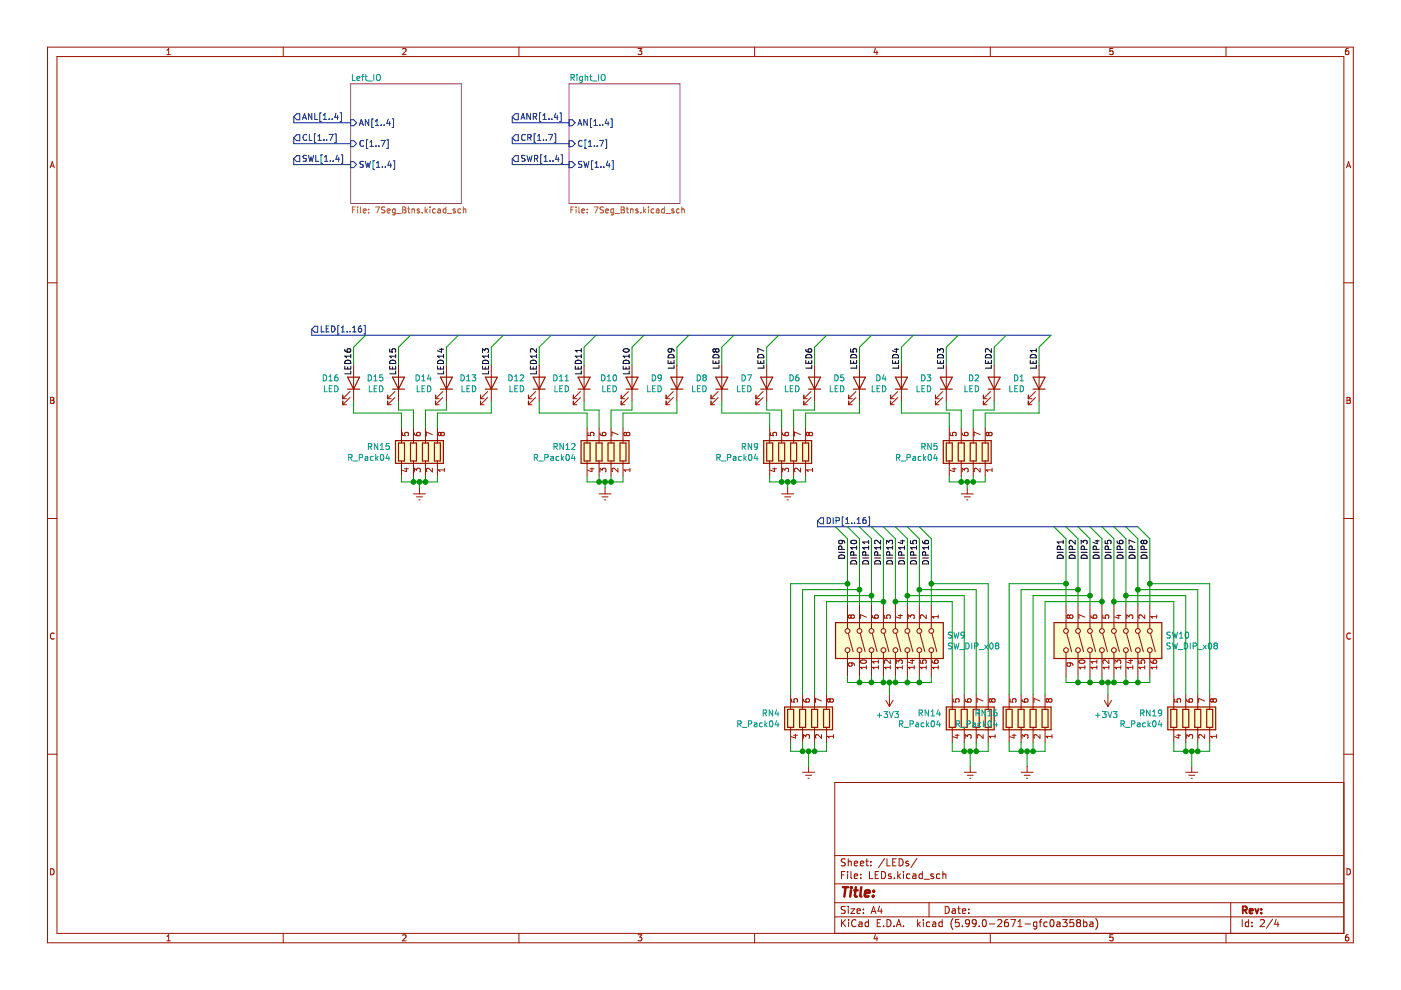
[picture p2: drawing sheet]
<svg xmlns="http://www.w3.org/2000/svg" width="297mm" height="210mm" viewBox="0 0 297 210" stroke-linecap="round" stroke-linejoin="round" font-family="sans-serif">
<path d="M.1 0h297v209.9h-297z" fill-rule="evenodd" fill="#fff" stroke="#fff" stroke-width=".21"/>
<g fill="none" stroke="#981200" stroke-width=".21">
<path d="M10.1 10h276.8v189.9h-276.8zM12.1 12h272.8v185.9h-272.8zM35.4 11.6h.7M35.4 10.7l.4-.4v1.3M60.1 10v2M85.4 10.4l.5-.1 .2 .4-.8 .9h.8M110 10v2M135.3 10.3h.8l-.5 .5 .4 .1v.6l-.2 .1-.5-.1M160 10v2M185.6 10.2l-.3 .9h.8M185.9 10.7v.9M210 10v2"/>
<path d="M236 10.3h-.7v.6l.6-.1 .1 .7-.2 .1-.5-.1M259.9 10v2M285.9 10.3h-.4l-.2 .3-.1 .7 .3 .3 .4-.1v-.7h-.4l-.3 .2M10.6 35.6l.5-1.3 .4 1.3M10.8 35.2h.6M285.5 35.6l.4-1.3 .5 1.3M285.6 35.2h.6M10.1 60h2M284.9 60h2M75 77.4v7.6M84.5 77.4v7.6M94.6 77.4v7.6"/>
<path d="M104.2 77.4v7.6M114.3 77.4v7.6M123.8 77.4v7.6M134 77.4v7.6M143.5 77.4v7.6M153 77.4v7.6M162.6 77.4v7.6M172.7 77.4v7.6M182.2 77.4v7.6M191.1 77.4v7.6M200.6 77.4v7.6M210.8 77.4v7.6"/>
<path d="M220.3 77.4v7.6M10.7 84.2h.5l.2 .3-.2 .4 .2 .1 .1 .3-.3 .2h-.5zM10.7 84.9h.5M72.7 85.8h.7M72.7 84.5h.7M72.7 83.8v.7M72.7 85v.8M74.2 84.3l-1.5 1.5M74.2 83l-1.5 1.5M82.2 85.8h.8M82.2 84.5h.8M82.2 83.8v.7"/>
<path d="M82.2 85v.8M83.7 84.3l-1.5 1.5M83.7 83l-1.5 1.5M85.1 90.8v3.1M85.1 97.7v3.2M85.3 91.7v.6l.6 .1v-.6l.6-.1 .1 .2-.1 .5M85.7 99.4h.9M86.2 99.2v.8l-.9-.3M87.7 90.8v3.1M87.7 97.7v3.2M87.9 91.8v.3l.3 .2 .7 .1 .2-.3-.1-.4-.6 .1-.1 .3 .3 .3M90.2 90.8v3.1"/>
<path d="M90.2 97.7v3.2M91.7 99.3v.8l-.9-.8-.4 .2 .1 .5M91.7 92.1l-1.3-.5v.8M92.4 85.8h.7M92.4 84.5h.7M92.4 83.8v.7M92.4 85v.8M92.7 90.8v3.1M92.7 97.7v3.2M93.5 91.9l.2-.2h.3l.2 .2-.1 .4-.1 .1-.4-.1-.1-.2M93.5 91.9l-.3-.2-.3 .2v.2l.3 .3 .3-.3M93.5 91.9v.2"/>
<path d="M93.9 84.3l-1.5 1.5M93.9 83l-1.5 1.5M94.2 99.6h-1.3l.4 .4M94.2 99.3v.7M101.9 85.8h.7M101.9 84.5h.7M101.9 83.8v.7M101.9 85v.8M103.4 84.3l-1.5 1.5M103.4 83l-1.5 1.5M112 85.8h.8M112 84.5h.8"/>
<path d="M112 83.8v.7M112 85v.8M113.6 84.3l-1.6 1.5M113.6 83l-1.6 1.5M121.6 85.8h.7M121.6 84.5h.7M121.6 83.8v.7M121.6 85v.8M123.1 84.3l-1.5 1.5M123.1 83l-1.5 1.5M124.5 90.8v3.1M124.5 97.7v3.2"/>
<path d="M124.7 91.7v.6l.6 .1-.1-.6 .6-.1 .1 .2-.1 .5M125.1 99.4h.8M125.5 99.2v.8l-.9-.3M127 90.8v3.1M127 97.7v3.2M127.2 91.8l.1 .3 .2 .2 .7 .1 .3-.3-.1-.4-.6 .1-.1 .3 .2 .3M129.6 90.8v3.1M129.6 97.7v3.2M131 99.3v.8l-.9-.8-.4 .2 .2 .5M131 92.1l-1.3-.5v.8M131.7 85.8h.8M131.7 84.5h.8"/>
<path d="M131.7 83.8v.7M131.7 85v.8M132.1 90.8v3.1M132.1 97.7v3.2M132.8 91.9l-.2-.2-.3 .2v.4l.2 .1 .3-.3M132.8 91.9l.3-.2h.2l.3 .2-.1 .4-.2 .1-.4-.1-.1-.2M132.8 91.9v.2M133.2 84.3l-1.5 1.5M133.2 83l-1.5 1.5M133.6 99.6h-1.3l.3 .4M133.6 99.3v.7M141.2 85.8h.8"/>
<path d="M141.2 84.5h.8M141.2 83.8v.7M141.2 85v.8M142.8 84.3l-1.6 1.5M142.8 83l-1.6 1.5M150.7 85.8h.8M150.7 84.5h.8M150.7 83.8v.7M150.7 85v.8M152.3 84.3l-1.6 1.5M152.3 83l-1.6 1.5M160.3 85.8h.7"/>
<path d="M160.3 84.5h.7M160.3 83.8v.7M160.3 85v.8M161.8 84.3l-1.5 1.5M161.8 83l-1.5 1.5M163.2 90.8v3.1M163.2 97.7v3.2M163.4 91.7v.6l.6 .1-.1-.6 .6-.1 .2 .2-.2 .5M163.8 99.4h.9M164.2 99.2v.8l-.9-.3M165.7 90.8v3.1M165.7 97.7v3.2"/>
<path d="M165.9 91.8l.1 .3 .2 .2 .7 .1 .3-.3-.1-.4-.6 .1-.1 .3 .2 .3M168.3 90.8v3.1M168.3 97.7v3.2M169.7 99.3v.8l-.9-.8-.3 .2 .1 .5M169.7 92.1l-1.2-.5v.8M170.4 85.8h.8M170.4 84.5h.8M170.4 83.8v.7M170.4 85v.8M170.8 90.8v3.1M170.8 97.7v3.2M171.5 91.9l-.2-.2-.3 .2 .1 .4 .1 .1 .3-.3"/>
<path d="M171.5 91.9l.3-.2h.2l.3 .2v.2l-.3 .3h-.2l-.3-.3M171.5 91.9v.2M171.9 84.3l-1.5 1.5M171.9 83l-1.5 1.5M172.3 99.6h-1.3l.4 .4M172.3 99.3v.7M179.9 85.8h.8M179.9 84.5h.8M179.9 83.8v.7M179.9 85v.8M181.5 84.3l-1.6 1.5M181.5 83l-1.6 1.5"/>
<path d="M188.8 85.8h.8M188.8 84.5h.8M188.8 83.8v.7M188.8 85v.8M190.4 84.3l-1.6 1.5M190.4 83l-1.6 1.5M198.3 85.8h.8M198.3 84.5h.8M198.3 83.8v.7M198.3 85v.8M199.9 84.3l-1.6 1.5M199.9 83l-1.6 1.5"/>
<path d="M201.3 90.8v3.1M201.3 97.7v3.2M201.5 91.7v.6l.6 .1-.1-.6 .6-.1 .1 .2-.1 .5M201.9 99.4h.8M202.3 99.2v.8l-.9-.3M203.8 90.8v3.1M203.8 97.7v3.2M204 91.8l.1 .3 .2 .2 .7 .1 .3-.3-.2-.4-.6 .1v.3l.2 .3M206.3 90.8v3.1M206.3 97.7v3.2M207.8 99.3v.8l-.9-.8-.4 .2 .2 .5M207.8 92.1l-1.3-.5v.8"/>
<path d="M208.5 83.8v.7M208.5 85v.8M208.5 85.8h.8M208.5 84.5h.8M208.9 90.8v3.1M208.9 97.7v3.2M209.6 91.9l.3-.2h.2l.2 .2v.4l-.2 .1h-.2l-.3-.3M209.6 91.9l-.2-.2-.3 .2v.4l.2 .1 .3-.3M209.6 91.9v.2M210 84.3l-1.5 1.5M210 83l-1.5 1.5M210.3 99.3v.7"/>
<path d="M210.3 99.6h-1.2l.3 .4M218 85.8h.8M218 84.5h.8M218 83.8v.7M218 85v.8M219.5 84.3l-1.5 1.5M219.5 83l-1.5 1.5M285.6 84.2h.4l.3 .3-.3 .4 .3 .1v.3l-.2 .2h-.5zM285.6 84.9h.4M10.1 109.9h2M87.7 104.7h2.5M87.9 100.1v-.8l.4 .4 .2-.4h.5l.1 .2-.1 .6"/>
<path d="M88.3 105.4h1.3M88.8 106h.3M88.9 103.4v1.3M127 104.7h2.6M127.2 100.1v-.8l.5 .4 .1-.4h.6l.1 .2-.1 .6M127.6 105.4h1.3M128.2 106h.2M128.3 103.4v1.3M165.7 104.7h2.6M165.9 100.1v-.8l.5 .4 .1-.4h.6l.1 .2-.1 .6M166.4 105.4h1.2M166.9 106h.2"/>
<path d="M167 103.4v1.3M203.8 104.7h2.5M204 100.1v-.8l.5 .4 .1-.4h.5l.2 .2-.2 .6M204.4 105.4h1.3M204.9 106h.3M205.1 103.4v1.3M284.9 109.9h2M11.5 134.3a.58 .58 0 0 0-.8 .6 .58 .58 0 0 0 .8 .5M179.7 128.2v5.1M179.7 138.4v5M179.8 134.3l1.1 3.9M180.4 130.6l-.2-.2-.3 .2v.3l.2 .2 .3-.2"/>
<path d="M180.4 130.6v.3M180.4 130.6l.3-.2h.2l.3 .2-.1 .4-.2 .1h-.2l-.3-.2M182.2 128.2v5.1M182.2 138.4v5M182.4 134.3l1 3.9M183.7 130.9l-1.3-.6v.9M184.8 128.2v5.1M184.8 138.4v5M184.9 134.3l1.1 3.9M185 130.5v.4l.3 .1 .7 .1 .2-.2-.1-.5-.6 .1-.1 .4 .3 .2M186.2 139.9v.7M187.3 128.2v5.1"/>
<path d="M187.3 138.4v5M187.4 134.3l1.1 3.9M187.5 130.4v.6l.6 .1-.1-.6 .6-.1 .2 .2-.2 .5M188.8 139.9v.8l-.9-.8-.4 .3 .1 .4M189.8 128.2v5.1M189.8 138.4v5M190 134.3l1 3.9M190.5 130.5h.8M190.9 130.3v.8l-.9-.3M192.4 128.2v5.1M192.4 138.4v5M192.5 134.3l1 3.9"/>
<path d="M192.6 131.2v-.8l.5 .4 .1-.4h.5l.1 .2-.1 .6M193.4 139.9v.7l-.9-.3M194.9 128.2v5.1M194.9 138.4v5M195 134.3l1.1 3.9M195.1 140v.6h.6v-.6h.6l.1 .2-.1 .4M196.4 130.4v.8l-.9-.8-.4 .2 .1 .5M197.5 128.2v5.1M197.5 138.4v5M197.6 134.3l1 3.9M198.9 130.4v.7M198.9 130.7h-1.2l.3 .4"/>
<path d="M226 128.2v5.1M226 138.4v5M226.2 134.3l1 3.9M226.8 130.6l-.3-.2-.3 .2 .1 .4 .2 .1 .3-.2M226.8 130.6l.2-.2h.2l.3 .2v.3l-.3 .2h-.2l-.2-.2M226.8 130.6v.3M228.6 128.2v5.1M228.6 138.4v5M228.7 134.3l1 3.9M230 130.9l-1.3-.6v.9M231.1 128.2v5.1M231.1 138.4v5"/>
<path d="M231.2 134.3l1.1 3.9M231.3 130.5v.4l.3 .1 .7 .1 .3-.2-.2-.5-.6 .1v.4l.2 .2M232.6 139.9v.7M233.6 128.2v5.1M233.6 138.4v5M233.8 134.3l1 3.9M233.8 130.4v.6l.6 .1v-.6l.6-.1 .1 .2-.1 .5M235.1 139.9v.8l-.9-.8-.4 .3 .1 .4M236.2 128.2v5.1M236.2 138.4v5M236.3 134.3l1 3.9M236.8 130.5h.8"/>
<path d="M237.2 130.3v.8l-.9-.3M238.7 128.2v5.1M238.7 138.4v5M238.8 134.3l1.1 3.9M238.9 131.2v-.8l.5 .4 .1-.4h.6l.1 .2-.1 .6M239.7 139.9v.7l-.9-.3M241.2 128.2v5.1M241.2 138.4v5M241.4 134.3l1 3.9M241.4 140v.6h.6v-.6h.6l.1 .2-.1 .4M242.7 130.4v.8l-.9-.8-.4 .2 .2 .5M243.8 128.2v5.1"/>
<path d="M243.8 138.4v5M243.9 134.3l1.1 3.9M245.2 130.7h-1.2l.3 .4M245.2 130.4v.7M286.3 134.3a.58 .58 0 0 0-.8 .6 .58 .58 0 0 0 .8 .5M10.1 159.9h2M167.6 147.2v3.2M167.6 154.2v3.2M167.8 148.2v.6l.6 .1v-.6l.6-.1 .1 .2-.1 .5M168.2 155.9h.9M168.7 155.7v.8l-.9-.3M170.2 147.2v3.2"/>
<path d="M170.2 154.2v3.2M170.4 148.3v.3l.3 .2 .7 .1 .2-.3-.1-.4-.6 .1-.1 .3 .3 .3M170.4 156.5v-.7l.4 .4 .2-.4h.5l.1 .2-.1 .5M172.7 147.2v3.2M172.7 154.2v3.2M174.2 155.8v.7l-.9-.7-.4 .2 .1 .5M174.2 148.6l-1.3-.5v.8M175.2 147.2v3.2M175.2 154.2v3.2M176 148.4l-.3-.3-.3 .3v.2l.3 .3 .3-.3M176 148.4l.2-.3h.3l.2 .3v.2l-.2 .3h-.3l-.2-.3M176 148.4v.2"/>
<path d="M176.7 156.1h-1.3l.4 .4M176.7 155.8v.7M180.4 140.5l.3 .3-.1 .3-.6 .1-.1-.4 .2-.3 .7 .1 .3 .2 .1 .3M182.5 140a.61 .61 0 0 1 .7-.1 .61 .61 0 0 1 .4 .6 .75 .75 0 0 1-1.2-.3zM183.7 141.1v.8M183.7 141.5h-1.3l.4 .4M186.2 141.5h-1.2l.3 .4M186.2 141.1v.8M186.2 140.3h-1.2l.3 .3M187.8 148.5l.8 1.3M188.6 147.2v2.6M188.8 141.5h-1.3l.4 .4"/>
<path d="M188.8 141.1v.8M189.3 148.5l-.7 1.3M190 140.7v-.8l.5 .4 .1-.3h.6l.1 .2-.1 .5M191.3 141.5h-1.3l.4 .4M191.3 141.1v.8M193 140h.8M193.8 141.5h-1.2l.3 .4M193.8 141.1v.8M196.4 141.5h-1.3l.4 .4M196.4 141.1v.8M197.7 140v.4l.3 .2h.7l.2-.2-.1-.4h-.6l-.1 .4 .3 .2M198.9 141.1v.8"/>
<path d="M198.9 141.5h-1.2l.3 .4M201.9 147.2v3.2M201.9 154.2v3.2M202.1 148.2v.6l.6 .1-.1-.6 .6-.1 .2 .2-.2 .5M202.5 155.9h.9M202.9 155.7v.8l-.9-.3M204.4 147.2v3.2M204.4 154.2v3.2M204.6 148.3l.1 .3 .2 .2 .8 .1 .2-.3-.1-.4-.6 .1-.1 .3 .3 .3M204.6 156.5v-.7l.5 .4 .1-.4h.6l.1 .2-.1 .5M207 147.2v3.2M207 154.2v3.2"/>
<path d="M208.4 155.8v.7l-.9-.7-.3 .2 .1 .5M208.4 148.6l-1.2-.5v.8M209.5 147.2v3.2M209.5 154.2v3.2M210.3 148.4l.2-.3h.2l.3 .3v.2l-.3 .3h-.2l-.2-.3M210.3 148.4l-.3-.3-.3 .3v.2l.3 .3 .3-.3M210.3 148.4v.2M211 155.8v.7M211 156.1h-1.3l.4 .4M214 147.2v3.2M214 154.2v3.2M214.2 148.2v.6l.6 .1-.1-.6 .6-.1 .1 .2-.1 .5"/>
<path d="M214.6 155.9h.8M215 155.7v.8l-.9-.3M216.5 147.2v3.2M216.5 154.2v3.2M216.7 148.3l.1 .3 .2 .2 .7 .1 .3-.3-.2-.4-.6 .1v.3l.2 .3M216.7 156.5v-.7l.5 .4 .1-.4h.5l.2 .2-.2 .5M219 147.2v3.2M219 154.2v3.2M220.5 155.8v.7l-.9-.7-.4 .2 .2 .5M220.5 148.6l-1.3-.5v.8M221.6 147.2v3.2M221.6 154.2v3.2"/>
<path d="M222.3 148.4l.3-.3h.2l.2 .3v.2l-.2 .3h-.2l-.3-.3M222.3 148.4l-.2-.3-.3 .3v.2l.2 .3 .3-.3M222.3 148.4v.2M223 156.1h-1.2l.3 .4M223 155.8v.7M226.8 140.5l.2 .3-.1 .3-.6 .1-.1-.4 .3-.3 .7 .1 .2 .2 .1 .3M228.9 140a.61 .61 0 0 1 .7-.1 .61 .61 0 0 1 .4 .6 .75 .75 0 0 1-1.3-.3zM230 141.5h-1.3l.4 .4M230 141.1v.8M232.6 141.5h-1.3l.4 .4M232.6 140.3h-1.3l.4 .3M232.6 141.1v.8"/>
<path d="M234.1 148.5l.8 1.3M234.9 147.2v2.6M235.1 141.5h-1.3l.4 .4M235.1 141.1v.8M235.7 148.5l-.8 1.3M236.4 140.7v-.8l.4 .4 .2-.3h.5l.1 .2-.1 .5M237.6 141.5h-1.2l.3 .4M237.6 141.1v.8M239.3 140h.9M240.2 141.5h-1.3l.4 .4M240.2 141.1v.8M242.7 141.5h-1.3l.4 .4"/>
<path d="M242.7 141.1v.8M244 140v.4l.3 .2h.7l.2-.2-.1-.4h-.6v.4l.2 .2M245.2 141.5h-1.2l.3 .4M245.2 141.1v.8M248.9 147.2v3.2M248.9 154.2v3.2M249.1 148.2v.6l.6 .1-.1-.6 .6-.1 .1 .2-.1 .5M249.5 155.9h.8M249.9 155.7v.8l-.9-.3M251.4 147.2v3.2M251.4 154.2v3.2M251.6 148.3l.1 .3 .2 .2 .7 .1 .3-.3-.2-.4-.6 .1v.3l.2 .3"/>
<path d="M251.6 156.5v-.7l.5 .4 .1-.4h.5l.2 .2-.2 .5M253.9 147.2v3.2M253.9 154.2v3.2M255.4 155.8v.7l-.9-.7-.4 .2 .2 .5M255.4 148.6l-1.3-.5v.8M256.5 147.2v3.2M256.5 154.2v3.2M257.2 148.4l.3-.3h.2l.2 .3v.2l-.2 .3h-.2l-.3-.3M257.2 148.4l-.2-.3-.3 .3v.2l.2 .3 .3-.3M257.2 148.4v.2M257.9 156.1h-1.2l.3 .4M257.9 155.8v.7"/>
<path d="M284.9 159.9h2M170.2 163.7h2.5M170.8 164.4h1.3M171.3 165h.3M171.4 162.5v1.2M204.4 163.7h2.6M205.1 164.4h1.2M205.6 165h.2M205.7 162.5v1.2M216.5 163.7h2.5M217.1 164.4h1.3M217.6 165h.3"/>
<path d="M217.8 162.5v1.2M251.4 163.7h2.5M252 164.4h1.3M252.5 165h.3M252.7 162.5v1.2M284.9 165.9h-107.9v32M10.7 184.2a.66 .66 0 0 1 .8 .6 .66 .66 0 0 1-.8 .7zM35.4 198.6l.4-.4v1.3M35.4 199.5h.7M60.1 197.9v2M85.4 198.3l.5-.1 .2 .4-.8 .9h.8M110 197.9v2"/>
<path d="M135.3 198.2h.8l-.5 .5 .4 .1v.6l-.2 .1-.5-.1M160 197.9v2M177 194.4h107.9M177 191.4h107.9M177 187.4h107.9M177 181.4h107.9M178.4 195v1.5M178.4 185.5h.5M178.6 195.6l.7 .9M179.1 184.8h-.7v1.5M179.2 192.2h-.6l-.2 .1v.4l.7 .3 .1 .4-.3 .3-.6-.1M179.2 182.2l-.6-.1-.2 .1v.5l.7 .2 .1 .4-.3 .3-.6-.1"/>
<path d="M179.3 195l-.9 .8M179.7 184.8v.1M179.7 185.3v1M179.8 182.1v1.5M179.8 192.2v.1M179.8 192.7v1M179.8 182.7l.3-.1 .3 .1 .1 .9M179.9 195v.1M179.9 195.5v1M180.4 192.7h.8l-.8 1h.8M180.4 184.8v1.3l.2 .2M181.1 185.8l.7-.2v-.2l-.5-.1-.2 .2 .1 .7h.6"/>
<path d="M181.1 183.1l.7-.2v-.2l-.5-.1-.2 .2 .1 .7h.6M181.5 195.1a.71 .71 0 0 0-1 .5 .71 .71 0 0 0 .7 .9l.3-.2M181.7 193.2l.7-.2-.1-.3h-.4l-.2 .2 .1 .7h.5M182.1 195.5h.6l.1 1M182.4 183.1l.7-.2v-.2l-.5-.1-.2 .2 .1 .7h.6M182.5 186.1v.2M182.5 185.4v.1M182.8 195.8l-.5 .1-.2 .2 .2 .4 .5-.1M183.1 192.7v.2M183.1 193.5v.2M183.6 182.6h.5M183.8 182.1v1.3l.3 .2"/>
<path d="M184.1 195.5h-.4l-.3 .3 .2 .6h.5M184.1 195v1.5M184.3 184.8v1.5h.8M184.6 183.4v.2M184.6 182.7v.1M184.7 193.7l.5-1.5 .5 1.5M184.8 193.2h.8M185.6 185.5h.5M185.6 198.1l-.3 .9h.8M185.9 198.6v.9M186 195.7h.5M186.3 184.8h-.7v1.5h.7"/>
<path d="M186.5 192.1l-.4 1.1h1M186.7 195h-.7v1.5h.7M186.8 192.7v1M186.9 184.8a.76 .76 0 0 1 .9 .7 .76 .76 0 0 1-.9 .8zM187.3 196.3v.2M187.6 182l-1.3 1.9M188.1 195a.76 .76 0 0 1 .8 .7 .76 .76 0 0 1-.8 .8zM188.1 182.1v1.5h.7M188.9 185.4l-.3-.1-.3 .2 .1 .2 .5 .2v.3h-.6M189.3 182.8h.5M189.6 196.3v.2M189.6 186.1v.2"/>
<path d="M190 182.1h-.7v1.5h.7M190.1 196.5l.5-1.5 .5 1.5M190.2 196h.7M190.3 184.8v1.5M190.5 185.7l.4 .6M190.6 182.1a.76 .76 0 0 1 .9 .7 .76 .76 0 0 1-.9 .8zM190.9 185.3l-.6 .6M191.6 196.3v.2M191.6 184.8v.1M191.6 185.3v1M192.6 182.7l-.3-.1-.2 .2v.2l.5 .2v.3h-.5M192.9 185.4l-.4-.1-.3 .3 .1 .6h.6"/>
<path d="M193.6 185.4h.5l.1 .9M194.2 185.6l-.5 .1-.2 .2 .2 .4 .5-.1M194.4 182l-1.3 1.9M194.6 195v1.5M194.7 195.9l.4 .6M195.1 195.5l-.5 .5M195.6 185.4l-.5-.1-.3 .3 .2 .6h.6M195.6 184.8v1.5M195.8 195v.1M195.8 195.5v1M195.9 186.4h1.2M197 191.4v3"/>
<path d="M197.1 195.5h-.4l-.3 .3 .2 .6h.5M197.8 195.5h.5l.1 1M197.9 185.4l-.3-.1-.3 .2 .1 .2 .5 .2v.3h-.6M198.4 195.8l-.5 .1-.2 .2 .2 .4 .5-.1M199.3 185.4l-.5-.1-.2 .3 .1 .6h.6M199.8 195.5h-.5l-.2 .3 .1 .6h.6M199.8 195v1.5M199.9 185.4l.2-.1 .4 .1v.9M199.9 184.8v1.5M200.4 192.2a.76 .76 0 0 1 .9 .7 .76 .76 0 0 1-.9 .8zM201.9 192.7h.6v1M202 194.8a1.72 1.72 0 0 0 0 2.2"/>
<path d="M202.5 193l-.5 .1-.2 .2 .2 .4 .5-.1M203 192.7h.6M203.3 192.2v1.3l.3 .2M203.3 195h-.7l-.1 .7 .3-.2 .5 .1 .1 .2-.1 .5-.2 .2-.6-.2M204 193.2l.8-.2-.1-.3h-.4l-.3 .2 .1 .7h.6M204 196.3v.2M205.4 193.5v.2M205.4 192.7v.2M205.5 195.6l-.2 .3-.5-.1-.1-.2v-.3l.3-.3h.3l.2 .3a1 1 0 0 1-.4 1.2h-.3M207 195.6l-.3 .3-.4-.1-.2-.2v-.3l.3-.3h.3l.3 .3a1 1 0 0 1-.5 1.2h-.2M207.6 196.3v.2M208.4 195.1l.2-.1a.8 .8 0 0 1 .5 .7 .8 .8 0 0 1-.5 .8l-.3-.6z"/>
<path d="M209.8 195.9h1.1M210 197.9v2M211.5 195.1l.6-.1 .3 .4-.9 1.1h.9M213.7 195h-.4a1.01 1.01 0 0 0 0 1.5l.5-.2v-.5l-.3-.3h-.2l-.3 .3M214.3 195h1l-.6 1.5M215.8 196.5h.9M215.8 195.4l.5-.4v1.5M217.3 195.9h1.2M219.8 195.5h-.4l-.3 .3 .2 .6h.5M219.8 195.5v1.2l-.3 .3-.3-.1M220.3 195.5h.6M220.9 195l-.4 .2v1.3"/>
<path d="M222 195.5h-.4l-.3 .3 .2 .6h.5M222.8 195.1l.2-.1a.8 .8 0 0 1 .5 .7 .8 .8 0 0 1-.5 .8l-.4-.6zM224.1 195.5h.6l.1 1M224.8 195.8l-.5 .1-.3 .2 .3 .4 .5-.1M225.3 195h.9l-.5 .5 .5 .2v.6l-.2 .2-.7-.2M227.6 195h-.7l-.1 .7 .2-.2 .5 .1 .2 .2-.1 .5-.2 .2-.6-.2M228.5 195.6l-.3 .3v.3l.3 .3h.3l.3-.3-.1-.4-.2-.2M228.5 195.6l-.3-.3 .3-.3h.3l.3 .3-.3 .3M228.5 195.6h.3M229.7 195.5h.5l.3 .3-.2 .6h-.6M229.7 195v1.5M231.1 195.5h.6v1"/>
<path d="M231.7 195.8l-.5 .1-.2 .2 .2 .4 .5-.1M232.3 194.8a1.72 1.72 0 0 1 0 2.2M236 198.2h-.7v.6l.6-.1 .1 .7-.2 .1-.5-.1M259.9 197.9v2M260.9 191.4v6.5M263.4 195v1.5M264.7 195.5h-.4l-.3 .3 .2 .6h.5M264.7 195v1.5M265.4 196.3v.2M265.4 195.5v.2M267.2 195.1l.6-.1 .3 .4-.9 1.1h.9M269.8 194.9l-1.3 1.9"/>
<path d="M270.6 194.9l-.4 1.1h1M270.9 195.5v1M285.6 184.2a.66 .66 0 0 1 .7 .6 .66 .66 0 0 1-.7 .7zM285.9 198.2h-.4l-.2 .3-.1 .7 .3 .3 .4-.1v-.7h-.4l-.3 .2"/>
<circle cx="179.7" cy="133.8" r=".51"/>
<circle cx="179.7" cy="137.8" r=".51"/>
<circle cx="182.2" cy="133.8" r=".51"/>
<circle cx="182.2" cy="137.8" r=".51"/>
<circle cx="184.8" cy="133.8" r=".51"/>
<circle cx="184.8" cy="137.8" r=".51"/>
<circle cx="187.3" cy="133.8" r=".51"/>
<circle cx="187.3" cy="137.8" r=".51"/>
<circle cx="189.8" cy="137.8" r=".51"/>
<circle cx="189.8" cy="133.8" r=".51"/>
<circle cx="192.4" cy="137.8" r=".51"/>
<circle cx="192.4" cy="133.8" r=".51"/>
<circle cx="194.9" cy="133.8" r=".51"/>
<circle cx="194.9" cy="137.8" r=".51"/>
<circle cx="197.5" cy="133.8" r=".51"/>
<circle cx="197.5" cy="137.8" r=".51"/>
<circle cx="226" cy="137.8" r=".51"/>
<circle cx="226" cy="133.8" r=".51"/>
<circle cx="228.6" cy="133.8" r=".51"/>
<circle cx="228.6" cy="137.8" r=".51"/>
<circle cx="231.1" cy="133.8" r=".51"/>
<circle cx="231.1" cy="137.8" r=".51"/>
<circle cx="233.6" cy="133.8" r=".51"/>
<circle cx="233.6" cy="137.8" r=".51"/>
<circle cx="236.2" cy="137.8" r=".51"/>
<circle cx="236.2" cy="133.8" r=".51"/>
<circle cx="238.7" cy="137.8" r=".51"/>
<circle cx="238.7" cy="133.8" r=".51"/>
<circle cx="241.2" cy="133.8" r=".51"/>
<circle cx="241.2" cy="137.8" r=".51"/>
<circle cx="243.8" cy="137.8" r=".51"/>
<circle cx="243.8" cy="133.8" r=".51"/>
</g>
<path d="M263.5 193l.7-.1 .1-.2v-.4l-.8-.1v1.5M263.8 193l.5 .7M264.9 193.2l.7-.2v-.3h-.5l-.2 .2 .1 .7h.6M266.1 192.7l.4 1 .3-1M267.4 193.5v.2M267.4 192.7v.2" fill="none" stroke="#981200" stroke-width=".39"/>
<path d="M178.7 188.1h1.1M179.3 188.1l-.3 2M180.4 188.8l-.1 1.3M180.5 188.1v.2M181.1 188.8h.8M181.5 188.1l-.3 1.7 .1 .2 .4 .1M182.6 188.1l-.2 1.7 .2 .3M183.4 189.4l1-.2-.1-.3-.5-.1-.4 .3v.9h.8M185.1 189.9v.2M185.3 188.9l-.1 .2" fill="none" stroke="#981200" stroke-width=".52"/>
<path d="M74.3 17.8h23.5v25.4h-23.5zM120.7 17.8h23.4v25.4h-23.4z" fill="none" stroke="#982296" stroke-width=".21"/>
<g fill="none" stroke="#009596" stroke-width=".21">
<path d="M74.7 15.8v1.3h.6M75.7 16.6l.6-.1-.1-.2-.3-.1-.2 .2v.6h.5M76.7 16.2h.4M77.1 15.8l-.3 .2v1.1M77.4 16.2h.5M77.6 15.8v1.1l.3 .2M78 17.2h1M79.3 15.8v1.3M79.9 16l.2-.2a.43 .43 0 0 1 .5 .4v.4a.42 .42 0 0 1-.4 .5 .42 .42 0 0 1-.4-.5zM121 16.5l.7-.1v-.5l-.7-.1v1.3M121.4 16.5l.4 .6M122.3 15.8v.1"/>
<path d="M122.3 16.2v.9M123.5 16.3l-.4-.1-.2 .3 .1 .5h.5M123.5 16.2v1l-.3 .3-.3-.1M124.1 16.3h.5v.8M124.1 15.8v1.3M125 16.2h.5M125.2 15.8v1.1l.3 .2M125.6 17.2h1M126.9 15.8v1.3M127.5 16l.3-.2a.43 .43 0 0 1 .5 .4v.4a.42 .42 0 0 1-.4 .5 .42 .42 0 0 1-.4-.5zM68.5 79.5a.64 .64 0 0 1 .8 .6 .64 .64 0 0 1-.8 .7zM69.7 79.8l.4-.3v1.3"/>
<path d="M71.6 79.5h-.4l-.2 .3v.7l.2 .3 .4-.2v-.6h-.4l-.2 .2M78.1 79.5a.64 .64 0 0 1 .7 .6 .64 .64 0 0 1-.7 .7zM79.3 79.8l.3-.3v1.3M81.1 79.5h-.6v.6l.6-.1v.6l-.1 .2-.5-.2M88.2 79.5a.64 .64 0 0 1 .7 .6 .64 .64 0 0 1-.7 .7zM89.4 79.8l.4-.3v1.3M90.9 79.4l-.3 .9h.8M91.2 79.9v.9M97.7 79.5a.64 .64 0 0 1 .8 .6 .64 .64 0 0 1-.8 .7zM98.9 79.8l.4-.3v1.3M100.1 79.5h.8l-.4 .5 .3 .1v.5l-.2 .2-.5-.2M107.9 79.5a.64 .64 0 0 1 .7 .6 .64 .64 0 0 1-.7 .7z"/>
<path d="M109.1 79.8l.4-.3v1.3M110.3 79.6l.5-.1 .2 .3-.8 1h.8M117.4 79.5a.64 .64 0 0 1 .7 .6 .64 .64 0 0 1-.7 .7zM118.6 79.8l.4-.3v1.3M119.8 79.8l.4-.3v1.3M127.6 79.5a.64 .64 0 0 1 .7 .6 .64 .64 0 0 1-.7 .7zM128.8 79.8l.3-.3v1.3M130.1 79.6l.2-.1a.68 .68 0 0 1 .4 .6 .68 .68 0 0 1-.4 .7l-.3-.5zM138.3 79.5a.64 .64 0 0 1 .7 .6 .64 .64 0 0 1-.7 .7zM147.8 79.5a.64 .64 0 0 1 .7 .6 .64 .64 0 0 1-.7 .7zM157.3 79.5a.64 .64 0 0 1 .8 .6 .64 .64 0 0 1-.8 .7zM158.5 79.5h.8l-.5 1.3"/>
<path d="M167.5 79.5a.64 .64 0 0 1 .7 .6 .64 .64 0 0 1-.7 .7zM169.3 79.5h-.4l-.1 .3-.1 .7 .2 .3 .5-.2-.1-.6h-.4l-.2 .2M177 79.5a.64 .64 0 0 1 .7 .6 .64 .64 0 0 1-.7 .7zM178.9 79.5h-.6l-.1 .6 .6-.1 .1 .6-.2 .2-.5-.2M185.9 79.5a.64 .64 0 0 1 .7 .6 .64 .64 0 0 1-.7 .7zM187.4 79.4l-.3 .9h.8M187.7 79.9v.9M195.4 79.5a.64 .64 0 0 1 .7 .6 .64 .64 0 0 1-.7 .7zM196.6 79.5h.7l-.4 .5 .4 .1v.5l-.2 .2-.5-.2M205.6 79.5a.64 .64 0 0 1 .7 .6 .64 .64 0 0 1-.7 .7zM206.8 79.6l.5-.1 .2 .3-.8 1h.8M215.1 79.5a.64 .64 0 0 1 .7 .6 .64 .64 0 0 1-.7 .7z"/>
<path d="M216.3 79.8l.4-.3v1.3M68.8 81.8v1.3h.6M69.7 80.8h.8M69.8 82.4h.4M70.4 81.8h-.6v1.3h.6M71 81.8a.64 .64 0 0 1 .7 .6 .64 .64 0 0 1-.7 .7zM73.9 97h.6l.1-.5-.7-.2v1.3M74.2 97l.5 .6M74.9 97.7h1M76.2 97h.6v-.5l-.6-.2v1.3M77.4 96.8h.5l.1 .8M78 97.1l-.6 .2 .2 .3h.4"/>
<path d="M78.1 94.7l.6-.1 .1-.4-.7-.2v1.3M78.3 81.8v1.3h.6M78.4 94.7l.4 .6M79.1 96.8h-.3l-.3 .2 .1 .6h.5M79.3 80.8h.7M79.3 82.4h.5M79.7 96.3v1.3M79.8 97.1l.4 .5M79.9 81.8h-.6v1.3h.6M80.1 94v1.3l-.7-1.3v1.3M80.2 96.8l-.5 .5M80.5 81.8a.64 .64 0 0 1 .7 .6 .64 .64 0 0 1-.7 .7z"/>
<path d="M80.6 95.3h.8M80.6 94.4l.4-.4v1.3M80.8 96.5l.1-.2a.68 .68 0 0 1 .5 .7 .68 .68 0 0 1-.5 .6l-.3-.5zM82.1 96.3l-.3 .9h.8M82.5 96.8v.8M82.5 94h-.6l-.1 .6h.7v.6l-.2 .1-.5-.1M88.5 81.8v1.3h.6M89.4 80.8h.7M89.5 82.4h.4M90.1 81.8h-.6v1.3h.6M90.6 81.8a.64 .64 0 0 1 .8 .6 .64 .64 0 0 1-.8 .7zM98 81.8v1.3h.6"/>
<path d="M98.9 80.8h.8M99 82.4h.4M99.6 81.8h-.6v1.3h.6M100.1 81.8a.64 .64 0 0 1 .8 .6 .64 .64 0 0 1-.8 .7zM108.1 81.8v1.3h.6M109.1 80.8h.7M109.2 82.4h.4M109.8 81.8h-.6v1.3h.6M110.3 81.8a.64 .64 0 0 1 .7 .6 .64 .64 0 0 1-.7 .7zM113.3 97h.6v-.5l-.6-.2v1.3M113.6 97l.4 .6M114.2 97.7h1"/>
<path d="M115.5 97h.6l.1-.5-.7-.2v1.3M116.8 96.8h.5v.8M117.3 97.1l-.6 .2 .2 .3h.4M117.4 94.7l.7-.1v-.4l-.7-.2v1.3M117.6 81.8v1.3h.7M117.7 94.7l.5 .6M118.5 96.8h-.4l-.2 .2 .1 .6h.5M118.6 80.8h.7M118.7 82.4h.4M119 96.3v1.3M119.1 97.1l.4 .5M119.3 81.8h-.6v1.3h.6"/>
<path d="M119.4 94v1.3l-.7-1.3v1.3M119.5 96.8l-.5 .5M119.8 81.8a.64 .64 0 0 1 .8 .6 .64 .64 0 0 1-.8 .7zM119.8 80.8h.7M120 95.3h.7M120 94.4l.3-.4v1.3M120.1 96.5l.2-.2a.68 .68 0 0 1 .4 .7 .68 .68 0 0 1-.4 .6l-.3-.5zM121.2 94.2l.5-.2 .2 .4-.8 .9h.8M121.5 96.3l-.3 .9h.8M121.8 96.8v.8M127.8 81.8v1.3h.6M128.8 80.8h.7"/>
<path d="M128.8 82.4h.5M129.4 81.8h-.6v1.3h.6M130 81.8a.64 .64 0 0 1 .7 .6 .64 .64 0 0 1-.7 .7zM137.3 81.8v1.3h.6M138.3 82.4h.5M139 81.8h-.7v1.3h.7M139.5 81.8a.64 .64 0 0 1 .7 .6 .64 .64 0 0 1-.7 .7zM140.2 80l-.2 .3-.4-.1v-.6l.4-.1 .2 .2v.7l-.2 .3-.4 .1M146.8 81.8v1.3h.6M147.9 82.4h.4M148.5 81.8h-.6v1.3h.6M149 81.8a.64 .64 0 0 1 .7 .6 .64 .64 0 0 1-.7 .7z"/>
<path d="M149.3 80l-.3-.2 .3-.3h.2l.2 .2-.2 .3M149.3 80l-.3 .3v.2l.3 .3h.2l.2-.3v-.2l-.2-.3M149.3 80h.2M152 97h.6l.1-.5-.7-.2v1.3M152.3 97l.4 .6M153 97.7h.9M154.2 97h.6l.1-.5-.7-.2v1.3M155.5 96.8h.5v.8M156 97.1l-.6 .2 .2 .3h.4M156.4 81.8v1.3h.6M157.2 96.8h-.4l-.2 .2 .1 .6h.5M157.4 94.7l.6-.1v-.4l-.6-.2v1.3"/>
<path d="M157.4 82.4h.4M157.7 94.7l.4 .6M157.7 96.3v1.3M157.9 97.1l.3 .5M158 81.8h-.6v1.3h.6M158.2 96.8l-.5 .5M158.5 81.8a.64 .64 0 0 1 .8 .6 .64 .64 0 0 1-.8 .7zM158.8 96.5l.2-.2a.68 .68 0 0 1 .4 .7 .68 .68 0 0 1-.4 .6l-.3-.5zM159.4 94v1.3l-.8-1.3v1.3M160.2 96.3l-.3 .9h.8M160.5 96.8v.8M160.6 94.6l-.2 .2h-.4v-.6l.4-.2 .2 .3v.7l-.2 .2-.4 .1"/>
<path d="M166.5 81.8v1.3h.6M167.5 82.4h.5M168.1 81.8h-.6v1.3h.6M168.7 81.8a.64 .64 0 0 1 .7 .6 .64 .64 0 0 1-.7 .7zM176 81.8v1.3h.6M177.1 82.4h.4M177.7 81.8h-.6v1.3h.6M178.2 81.8a.64 .64 0 0 1 .7 .6 .64 .64 0 0 1-.7 .7zM184.9 81.8v1.3h.6M185.9 82.4h.5M186.6 81.8h-.7v1.3h.7M187.1 81.8a.64 .64 0 0 1 .7 .6 .64 .64 0 0 1-.7 .7z"/>
<path d="M190.1 97h.6v-.5l-.6-.2v1.3M190.4 97l.4 .6M191 97.7h1M192.3 97h.6l.1-.5-.7-.2v1.3M193.6 96.8h.5v.8M194.1 97.1l-.6 .2 .2 .3h.4M194.4 81.8v1.3h.6M195.3 96.8h-.4l-.2 .2 .1 .6h.5M195.4 94.7l.7-.1v-.4l-.7-.2v1.3M195.5 82.4h.4M195.7 94.7l.5 .6M195.8 96.3v1.3"/>
<path d="M195.9 97.1l.4 .5M196.1 81.8h-.6v1.3h.6M196.3 96.8l-.5 .5M196.6 81.8a.64 .64 0 0 1 .7 .6 .64 .64 0 0 1-.7 .7zM197 96.4l.1-.1a.68 .68 0 0 1 .4 .7 .68 .68 0 0 1-.4 .6 .84 .84 0 0 1-.1-1.2zM197.4 94v1.3l-.7-1.3v1.3M198.3 96.3l-.3 .9h.8M198.6 96.8v.8M198.7 94h-.7v.6h.6l.1 .6-.2 .1-.5-.1M204.6 81.8v1.3h.6M205.6 82.4h.4M206.2 81.8h-.6v1.3h.6"/>
<path d="M206.8 81.8a.64 .64 0 0 1 .7 .6 .64 .64 0 0 1-.7 .7zM214.1 81.8v1.3h.6M215.1 82.4h.5M215.7 81.8h-.6v1.3h.6M216.3 80.8h.7M216.3 81.8a.64 .64 0 0 1 .7 .6 .64 .64 0 0 1-.7 .7zM201.8 136.4h-.7v.4l.6 .3 .1 .3-.2 .2-.5-.1M201.8 134.1l-.5-.1-.2 .3 .1 .3 .5 .2v.4h-.6M202.2 134l.3 1.3 .3-.9 .2 .9 .3-1.3M202.2 136.3l.3 1.3 .3-.9 .2 .9 .3-1.3M203.5 137.7h1M204.5 134.6l-.3 .2-.3-.1-.1-.6 .4-.1 .3 .3-.1 .7-.2 .2-.3 .1"/>
<path d="M204.8 136.3a.64 .64 0 0 1 .7 .7 .64 .64 0 0 1-.7 .6zM206 136.3v1.3M206.6 137l.6-.1 .1-.5-.7-.1v1.3M207.6 137.7h1M208.8 136.8l.6 .8M209.4 136.8l-.6 .8M210 136.4l.1-.1a.68 .68 0 0 1 .5 .7 .68 .68 0 0 1-.5 .6l-.3-.5zM211.3 136.9l-.2 .2v.3l.2 .2h.2l.3-.2v-.3l-.3-.2M211.3 136.9l-.2-.3 .2-.3h.2l.3 .3-.3 .3M211.3 136.9h.2M248.1 136.4h-.6v.4l.5 .3 .1 .3-.2 .2-.5-.1M248.1 134.1h-.6v.4l.5 .2 .1 .3-.2 .3-.5-.1"/>
<path d="M248.6 134l.3 1.3 .2-.9 .2 .9 .3-1.3M248.6 136.3l.3 1.3 .2-.9 .2 .9 .3-1.3M249.8 137.7h1M250.1 135.3h.7M250.1 134.4l.3-.4v1.3M251.1 136.3a.64 .64 0 0 1 .7 .7 .64 .64 0 0 1-.7 .6zM251.4 134.1l.2-.1a.68 .68 0 0 1 .4 .7 .68 .68 0 0 1-.4 .6l-.3-.5zM252.4 136.3v1.3M253 137l.6-.1v-.5l-.6-.1v1.3M253.9 137.7h1M255.1 136.8l.6 .8M255.7 136.8l-.6 .8"/>
<path d="M256.3 136.4l.2-.1a.68 .68 0 0 1 .4 .7 .68 .68 0 0 1-.4 .6l-.3-.5zM257.6 136.9l-.2 .2v.3l.2 .2h.3l.2-.2v-.3l-.2-.2M257.6 136.9l-.2-.3 .2-.3h.3l.2 .3-.2 .3M257.6 136.9h.3M156.4 153.5l.6-.1 .1-.4-.7-.2v1.3M156.7 153.5l.5 .6M157.4 154.2h1M158.7 153.5l.6-.1v-.4l-.6-.2v1.3M159.9 153.3h.5l.1 .8M160.5 153.6l-.6 .2 .2 .3 .4-.1M161.6 153.3h-.3l-.3 .2 .1 .5h.5M161.8 151.2l.6-.1 .1-.5-.7-.1v1.3"/>
<path d="M162.1 151.2l.4 .6M162.2 152.8v1.3M162.3 153.6l.4 .5M162.7 153.3l-.5 .4M163.3 153l.1-.2a.68 .68 0 0 1 .5 .7 .68 .68 0 0 1-.5 .6l-.3-.5zM163.8 150.5v1.3l-.7-1.3v1.3M164.7 150.5l-.4 .9h.8M164.7 152.8l-.4 .9h.8M165 150.9v.9M165 153.3v.8M186 151.7h.9M186.4 151.2v.9"/>
<path d="M187.4 150.9h.8l-.4 .4 .3 .2v.5l-.1 .1-.6-.1M188.6 150.9l.4 1.2 .4-1.2M189.7 150.9h.8l-.4 .4 .3 .2v.5l-.2 .1-.5-.1M190.7 153.5l.6-.1 .1-.4-.7-.2v1.3M191 153.5l.4 .6M191.7 154.2h.9M192.9 153.5l.6-.1 .1-.4-.7-.2v1.3M194.2 153.3h.5l.1 .8M194.8 153.6l-.7 .2 .2 .3 .5-.1M194.9 151.2l.6-.1v-.5l-.6-.1v1.3M195.2 151.2l.4 .6M195.9 153.3h-.4l-.2 .2 .1 .5h.5"/>
<path d="M196.4 152.8v1.3M196.6 153.6l.3 .5M196.9 150.5v1.3l-.8-1.3v1.3M196.9 153.3l-.5 .4M197.4 151.8h.7M197.4 150.9l.4-.4v1.3M197.5 153l.2-.2a.68 .68 0 0 1 .5 .7 .68 .68 0 0 1-.5 .6l-.3-.5zM198.9 150.5l-.3 .9h.8M198.9 152.8l-.3 .9h.8M199.2 150.9v.9M199.2 153.3v.8M202.8 153.5l.6-.1v-.4l-.6-.2v1.3"/>
<path d="M203.1 153.5l.4 .6M203.7 154.2h1M205 153.5l.6-.1 .1-.4-.7-.2v1.3M206.3 153.3h.4l.1 .8M206.8 153.6l-.6 .2 .2 .3 .4-.1M206.9 151.2l.6-.1 .1-.5-.7-.1v1.3M207.2 151.2l.5 .6M208 153.3h-.4l-.2 .2 .1 .5h.5M208.5 152.8v1.3M208.6 153.6l.4 .5M208.9 150.5v1.3l-.7-1.3v1.3M209 153.3l-.5 .4"/>
<path d="M209.5 151.8h.7M209.5 150.9l.3-.4v1.3M209.6 153l.2-.2a.68 .68 0 0 1 .4 .7 .68 .68 0 0 1-.4 .6l-.3-.5zM211 152.8l-.3 .9h.8M211.3 150.5l-.4 .1-.2 .2v.7l.2 .3 .4-.1v-.6l-.4-.1-.2 .2M211.3 153.3v.8M232.3 151.7h1M232.8 151.2v.9M233.7 150.9h.8l-.4 .4 .4 .2v.5l-.2 .1-.6-.1M234.9 150.9l.4 1.2 .4-1.2M236 150.9h.8l-.4 .4 .4 .2v.5l-.2 .1-.6-.1M237.7 153.5l.6-.1v-.4l-.6-.2v1.3"/>
<path d="M238 153.5l.4 .6M238.6 154.2h1M239.9 153.5l.6-.1 .1-.4-.7-.2v1.3M241.2 153.3h.5v.8M241.7 153.6l-.6 .2 .2 .3 .4-.1M241.8 151.2l.6-.1 .1-.5-.7-.1v1.3M242.1 151.2l.5 .6M242.9 153.3h-.4l-.2 .2 .1 .5h.5M243.4 152.8v1.3M243.5 153.6l.4 .5M243.8 150.5v1.3l-.7-1.3v1.3M243.9 153.3l-.5 .4"/>
<path d="M244.4 151.8h.7M244.4 150.9l.3-.4v1.3M244.5 153l.2-.2a.68 .68 0 0 1 .4 .7 .68 .68 0 0 1-.4 .6l-.3-.5zM245.9 152.8l-.3 .9h.8M246.2 153.3v.8M246.3 151.1l-.2 .2-.4-.1-.1-.6 .5-.1 .2 .3-.1 .7-.1 .2-.4 .1"/>
</g>
<g fill="none" stroke="#969400" stroke-width=".21">
<path d="M74.7 44.5h.4M75.3 43.9h-.6v1.2M75.8 43.9v.1M75.8 44.3v.8M76.4 43.9v1.1l.2 .1M77 44.7l.6-.1v-.2l-.4-.1-.2 .2 .1 .6h.5M78.2 45v.1M78.2 44.4v.1M79.6 43.9h.9l-.6 1.2M81.6 43.9l-.7 .1v.4l.6 .2 .1 .3-.2 .2h-.5M82.1 44.7l.6-.1-.1-.2-.3-.1-.2 .2 .1 .6h.4M83.8 44.4l-.4-.1-.2 .2 .1 .6h.5"/>
<path d="M83.8 44.3v1l-.3 .3-.3-.1M84.1 45.3h1M85.4 44.5h.4M85.4 43.9h.4l.2 .2-.2 .4 .2 .1 .1 .3-.3 .2h-.4zM86.4 44.3h.5M86.6 43.9v1.1l.3 .1M87.4 44.4h.4l.1 .7M87.4 44.3v.8M88.9 44.4l-.3-.1-.2 .2 .1 .2 .4 .1v.3h-.5M89.5 45v.1M90.1 43.9v1.2M90.3 44.7l.3 .4"/>
<path d="M90.6 44.3l-.5 .5M91.2 43.9v.1M91.2 44.3v.8M92.3 44.4l-.4-.1-.2 .2 .1 .6h.5M92.9 44.4h.4l.1 .7M93.4 44.6l-.6 .2 .2 .3h.4M94.5 44.4l-.3-.1-.3 .2 .2 .6h.4M94.5 43.9v1.2M94.8 45.3h1M96.5 44.4l-.3-.1-.1 .2v.2l.4 .1v.3h-.4M97.7 44.4l-.4-.1-.2 .2 .1 .6h.5M98.2 44.4h.5l.1 .7"/>
<path d="M98.2 43.9v1.2M121 44.5h.5M121.7 43.9h-.7v1.2M122.1 43.9v.1M122.1 44.3v.8M122.7 43.9v1.1l.2 .1M123.3 44.7l.6-.1v-.2l-.4-.1-.2 .2 .1 .6h.5M124.5 45v.1M124.5 44.4v.1M125.9 43.9h.9l-.6 1.2M127.9 43.9l-.6 .1v.4l.5 .2 .1 .3-.2 .2h-.5M128.4 44.7l.6-.1v-.2l-.4-.1-.2 .2 .1 .6h.5"/>
<path d="M130.1 44.4l-.3-.1-.3 .2 .1 .6h.5M130.1 44.3v1l-.2 .3-.3-.1M130.4 45.3h1M131.7 44.5h.4M131.7 43.9h.4l.3 .2-.3 .4 .3 .1v.3l-.2 .2h-.5zM132.8 44.3h.5M133 43.9v1.1l.3 .1M133.7 44.4h.5v.7M133.7 44.3v.8M135.3 44.4l-.4-.1-.1 .2v.2l.5 .1v.3h-.5M135.9 45v.1M136.5 43.9v1.2"/>
<path d="M136.6 44.7l.3 .4M136.9 44.3l-.4 .5M137.5 43.9v.1M137.5 44.3v.8M138.6 44.4l-.3-.1-.3 .2 .2 .6h.4M139.2 44.4h.5v.7M139.7 44.6l-.6 .2 .2 .3h.4M140.9 44.4l-.4-.1-.2 .2 .1 .6h.5M140.9 43.9v1.2M141.2 45.3h.9M142.9 44.4l-.3-.1-.2 .2v.2l.5 .1v.3h-.5M144 44.4l-.3-.1-.3 .2 .1 .6h.5"/>
<path d="M144.6 44.4h.4l.1 .7M144.6 43.9v1.2"/>
</g>
<g fill="none" stroke="#011996" stroke-width=".21">
<path d="M62.3 24.8v1.2h12M62.3 29.2v1.3h12M62.3 33.6v1.3h12M62.9 24.1h.6v1.3h-.6l-.6-.6zM62.9 28.6h.6v1.2h-.6l-.6-.6zM62.9 33h.6v1.3h-.6l-.6-.7zM64.1 25.3l.5-1.2 .4 1.2M64.3 25h.6M65 33l-.7 .1v.3l.6 .3 .1 .3-.3 .2-.4-.1M65 28.6a.56 .56 0 0 0-.8 .5 .56 .56 0 0 0 .8 .5M65.4 32.9l.3 1.3 .2-.9 .3 .9 .3-1.3M65.6 28.5v1.3h.6"/>
<path d="M66.1 24.1v1.2l-.7-1.2v1.2M66.7 24.1v1.2h.6M67 32.9v1.3h.6M67 28.4h-.3v1.8h.3M67.4 29.8h.7M67.4 28.9l.4-.4v1.3M68.1 23.9h-.3v1.8h.3M68.4 32.8h-.3v1.8h.3M68.5 25.3h.8M68.5 24.4l.4-.3v1.2M68.7 29.6v.2M68.8 34.2h.7"/>
<path d="M68.8 33.3l.3-.4v1.3M69.3 29.6v.2M69.8 28.5h.8l-.5 1.3M69.8 25.2v.1M70.1 34.1v.1M70.4 25.2v.1M70.7 34.1v.1M71 28.4h.3v1.8h-.3M71.3 24l-.3 .9h.7M71.5 32.9l-.3 .9h.8M71.6 24.5v.8M71.8 33.4v.8"/>
<path d="M72.1 23.9h.3v1.8h-.3M72.3 32.8h.4v1.8h-.4M74.3 25.4h.7l.6 .6-.6 .7h-.7zM74.3 29.8h.7l.6 .7-.6 .6h-.7zM74.3 34.3h.7l.6 .6-.6 .6h-.7zM76.2 26.6l.4-1.3 .4 1.3M76.3 26.2h.6M77 34.3h-.6v.4l.5 .2 .1 .3-.2 .3-.5-.1M77.1 29.9a.56 .56 0 0 0-.8 .5 .56 .56 0 0 0 .8 .5M77.5 34.2l.3 1.3 .2-.9 .2 .9 .3-1.3M78 29.6h-.3v1.9h.3M78.2 25.3v1.3l-.7-1.3v1.3"/>
<path d="M78.4 31h.7M78.4 30.1l.4-.3v1.2M79.1 25.2h-.3v1.8h.3M79.4 34.1h-.3v1.8h.3M79.6 26.6h.7M79.6 25.7l.3-.4v1.3M79.7 30.9v.1M79.8 35.5h.7M79.8 34.6l.4-.4v1.3M80.3 30.9v.1M80.8 29.8h.8l-.5 1.2M80.8 26.5v.1"/>
<path d="M81.1 35.4v.1M81.4 26.5v.1M81.7 35.4v.1M82 29.6h.3v1.9h-.3M82.3 25.3l-.3 .9h.8M82.5 34.1l-.3 1h.8M82.6 25.7v.9M82.8 34.6v.9M83.1 25.2h.3v1.8h-.3M83.4 34.1h.3v1.8h-.3M108.6 24.8v1.2h12.1M108.6 29.2v1.3h12.1"/>
<path d="M108.6 33.6v1.3h12.1M109.2 24.1h.7v1.3h-.7l-.6-.6zM109.2 28.6h.7v1.2h-.7l-.6-.6zM109.2 33h.7v1.3h-.7l-.6-.7zM110.5 25.3l.4-1.2 .4 1.2M110.6 25h.6M111.3 33l-.7 .1v.3l.6 .3 .1 .3-.2 .2-.5-.1M111.4 28.6a.56 .56 0 0 0-.8 .5 .56 .56 0 0 0 .8 .5M111.7 32.9l.3 1.3 .3-.9 .2 .9 .3-1.3M111.9 29.2l.6-.1 .1-.5-.7-.1v1.3M112.2 29.2l.4 .6M112.5 24.1v1.2l-.8-1.2v1.2"/>
<path d="M113.1 24.7h.6v-.5l-.6-.1v1.2M113.3 33.6l.6-.1 .1-.4-.7-.2v1.3M113.4 24.7l.4 .6M113.5 28.4h-.3v1.8h.3M113.6 33.6l.4 .6M114 29.8h.7M114 28.9l.3-.4v1.3M114.7 23.9h-.3v1.8h.3M114.9 32.8h-.3v1.8h.3M115.1 25.3h.7M115.1 24.4l.4-.3v1.2M115.2 29.6v.2"/>
<path d="M115.4 34.2h.7M115.4 33.3l.3-.4v1.3M115.8 29.6v.2M116.3 28.5h.9l-.6 1.3M116.4 25.2v.1M116.6 34.1v.1M117 25.2v.1M117.2 34.1v.1M117.5 28.4h.3v1.8h-.3M117.8 24l-.3 .9h.8M118.1 32.9l-.3 .9h.8M118.1 24.5v.8"/>
<path d="M118.4 33.4v.8M118.7 23.9h.3v1.8h-.3M118.9 32.8h.3v1.8h-.3M120.7 25.4h.6l.6 .6-.6 .7h-.6zM120.7 29.8h.6l.6 .7-.6 .6h-.6zM120.7 34.3h.6l.6 .6-.6 .6h-.6zM122.5 26.6l.4-1.3 .5 1.3M122.6 26.2h.6M123.4 34.3h-.7v.4l.5 .2 .2 .3-.3 .3-.5-.1M123.4 29.9a.56 .56 0 0 0-.8 .5 .56 .56 0 0 0 .8 .5M123.8 34.2l.3 1.3 .2-.9 .3 .9 .3-1.3M124.3 29.6h-.3v1.9h.3"/>
<path d="M124.5 25.3v1.3l-.7-1.3v1.3M124.8 31h.7M124.8 30.1l.3-.3v1.2M125.5 25.2h-.3v1.8h.3M125.7 34.1h-.3v1.8h.3M125.9 26.6h.7M125.9 25.7l.4-.4v1.3M126 30.9v.1M126.1 35.5h.8M126.1 34.6l.4-.4v1.3M126.6 30.9v.1M127.1 29.8h.9l-.6 1.2"/>
<path d="M127.2 26.5v.1M127.4 35.4v.1M127.8 26.5v.1M128 35.4v.1M128.3 29.6h.3v1.9h-.3M128.6 25.3l-.3 .9h.8M128.9 34.1l-.3 1h.7M128.9 25.7v.9M129.2 34.6v.9M129.5 25.2h.3v1.8h-.3M129.7 34.1h.3v1.8h-.3M66.1 69.8v1.3h156.7"/>
<path d="M66.7 69.2h.7v1.2h-.7l-.6-.6zM68.1 69.1v1.3h.6M69.1 69.7h.5M69.8 69.1h-.7v1.3h.7M70.3 69.1a.64 .64 0 0 1 .7 .7 .64 .64 0 0 1-.7 .6zM71.9 69h-.3v1.8h.3M72.3 70.4h.8M72.3 69.5l.4-.4v1.3M73.6 70.3v.1M74.2 70.3v.1M74.8 70.4h.7M74.8 69.5l.3-.4v1.3"/>
<path d="M76.6 69.1l-.4 .1-.2 .2v.7l.2 .3 .4-.1v-.6l-.4-.1-.2 .2M77.1 69h.3v1.8h-.3M173.3 110.4v1.3h67.9M174 109.8h.6v1.3h-.6l-.7-.7zM175.4 109.7a.64 .64 0 0 1 .7 .7 .64 .64 0 0 1-.7 .6zM176.6 109.7v1.3M177.2 110.4l.7-.1v-.4l-.7-.2v1.3M178.9 109.6h-.3v1.8h.3M179.3 111h.7M179.3 110.1l.4-.4v1.3M180.6 110.9v.1M181.2 110.9v.1"/>
<path d="M181.7 111h.7M181.7 110.1l.4-.4v1.3M183.5 109.7l-.3 .1-.2 .2-.1 .8 .3 .2 .4-.1-.1-.6-.3-.1-.3 .3M184.1 109.6h.3v1.8h-.3"/>
</g>
<g fill="#fffecd" stroke="#fffecd" stroke-width=".25">
<path d="M200 93.4h10.2v4.8h-10.2z" fill-rule="evenodd"/>
<path d="M123.2 93.4h10.2v4.8h-10.2z" fill-rule="evenodd"/>
<path d="M200.6 149.9h10.2v4.8h-10.2z" fill-rule="evenodd"/>
<path d="M177.1 132h22.9v7.6h-22.9z" fill-rule="evenodd"/>
<path d="M212.7 149.9h10.1v4.8h-10.1z" fill-rule="evenodd"/>
<path d="M83.9 93.4h10.1v4.8h-10.1z" fill-rule="evenodd"/>
<path d="M166.4 149.9h10.1v4.8h-10.1z" fill-rule="evenodd"/>
<path d="M247.6 149.9h10.1v4.8h-10.1z" fill-rule="evenodd"/>
<path d="M223.5 132h22.8v7.6h-22.8z" fill-rule="evenodd"/>
<path d="M161.9 93.4h10.2v4.8h-10.2z" fill-rule="evenodd"/>
</g>
<g fill="none" stroke="#981200" stroke-width=".25">
<path d="M73.7 80h2.5l-1.2 2.5zM83.2 80h2.6l-1.3 2.5zM93.4 80h2.5l-1.3 2.5zM102.9 80h2.5l-1.2 2.5zM113.1 80h2.5l-1.3 2.5zM122.6 80h2.5l-1.3 2.5zM132.7 80h2.6l-1.3 2.5zM142.2 80h2.6l-1.3 2.5zM151.8 80h2.5l-1.3 2.5zM161.3 80h2.5l-1.2 2.5zM171.4 80h2.6l-1.3 2.5zM181 80h2.5l-1.3 2.5z"/>
<path d="M189.8 80h2.6l-1.3 2.5zM199.4 80h2.5l-1.3 2.5zM209.5 80h2.6l-1.3 2.5zM219 80h2.6l-1.3 2.5zM73.7 82.5h2.5M83.2 82.5h2.6M83.9 93.4h10.1v4.8h-10.1zM84.5 93.9h1.3v3.8h-1.3zM87 93.9h1.3v3.8h-1.3zM89.6 93.9h1.2v3.8h-1.2zM92.1 93.9h1.3v3.8h-1.3zM93.4 82.5h2.5"/>
<path d="M102.9 82.5h2.5M113.1 82.5h2.5M122.6 82.5h2.5M123.2 93.4h10.2v4.8h-10.2zM123.8 93.9h1.3v3.8h-1.3zM126.4 93.9h1.2v3.8h-1.2zM128.9 93.9h1.3v3.8h-1.3zM131.5 93.9h1.2v3.8h-1.2zM132.7 82.5h2.6M142.2 82.5h2.6M151.8 82.5h2.5M161.3 82.5h2.5"/>
<path d="M161.9 93.4h10.2v4.8h-10.2zM162.6 93.9h1.2v3.8h-1.2zM165.1 93.9h1.3v3.8h-1.3zM167.6 93.9h1.3v3.8h-1.3zM170.2 93.9h1.2v3.8h-1.2zM171.4 82.5h2.6M181 82.5h2.5M189.8 82.5h2.6M199.4 82.5h2.5M200 93.4h10.2v4.8h-10.2zM200.6 93.9h1.3v3.8h-1.3zM203.2 93.9h1.2v3.8h-1.2z"/>
<path d="M205.7 93.9h1.3v3.8h-1.3zM208.2 93.9h1.3v3.8h-1.3zM209.5 82.5h2.6M219 82.5h2.6M177.1 132h22.9v7.6h-22.9zM223.5 132h22.8v7.6h-22.8zM166.4 149.9h10.1v4.8h-10.1zM167 150.4h1.3v3.8h-1.3zM169.5 150.4h1.3v3.8h-1.3zM172.1 150.4h1.2v3.8h-1.2zM174.6 150.4h1.3v3.8h-1.3zM200.6 149.9h10.2v4.8h-10.2z"/>
<path d="M201.3 150.4h1.2v3.8h-1.2zM203.8 150.4h1.3v3.8h-1.3zM206.3 150.4h1.3v3.8h-1.3zM208.9 150.4h1.3v3.8h-1.3zM212.7 149.9h10.1v4.8h-10.1zM213.3 150.4h1.3v3.8h-1.3zM215.9 150.4h1.2v3.8h-1.2zM218.4 150.4h1.3v3.8h-1.3zM220.9 150.4h1.3v3.8h-1.3zM247.6 149.9h10.1v4.8h-10.1zM248.2 150.4h1.3v3.8h-1.3zM250.8 150.4h1.2v3.8h-1.2z"/>
<path d="M253.3 150.4h1.3v3.8h-1.3zM255.8 150.4h1.3v3.8h-1.3z"/>
</g>
<g fill="none" stroke="#000" stroke-width=".21">
<path d="M73.1 74.1l.1 .3 .2 .2 .7 .1 .3-.3-.1-.4-.7 .1v.3l.2 .3M73.1 77.6v.6h1.3v-.6M73.3 76.5a.66 .66 0 0 1 .7-.1 .66 .66 0 0 1 .4 .7h-1.3zM73.7 77.8v.4M74.4 78.7v.6h-1.3M74.4 75.5h-1.3l.4 .4M74.4 75.1v.8M82.6 74v.6l.6 .1v-.6l.6-.1 .1 .2-.1 .5M82.6 77.6v.6h1.3v-.6M82.7 76.6a.68 .68 0 0 1 .8-.2 .68 .68 0 0 1 .4 .7h-1.3zM83.2 77.8v.4M83.9 78.7v.6h-1.3"/>
<path d="M83.9 75.5h-1.3l.4 .4M83.9 75.1v.8M92.8 77.6v.6h1.2v-.6M92.8 76.6a.68 .68 0 0 1 .8-.2 .68 .68 0 0 1 .4 .7h-1.2zM93.2 74.1h.8M93.4 77.8v.4M93.6 73.9v.8l-.9-.3M94 75.1v.8M94 78.7v.6h-1.2M94 75.5h-1.2l.3 .4M102.3 74.7v-.8l.5 .5 .1-.4h.5l.2 .2-.2 .5M102.3 77.6v.6h1.3v-.6"/>
<path d="M102.4 76.6a.68 .68 0 0 1 .7-.2 .68 .68 0 0 1 .5 .7h-1.3zM102.9 77.8v.4M103.6 78.7v.6h-1.3M103.6 75.5h-1.3l.4 .4M103.6 75.1v.8M112.5 77.6v.6h1.2v-.6M112.5 76.6a.68 .68 0 0 1 .8-.2 .68 .68 0 0 1 .4 .7h-1.2zM113.1 77.8v.4M113.7 73.9v.8l-.9-.8-.3 .3 .1 .5M113.7 78.7v.6h-1.2M113.7 75.5h-1.2l.3 .4M113.7 75.1v.8"/>
<path d="M122 77.6v.6h1.2v-.6M122 76.6a.68 .68 0 0 1 .8-.2 .68 .68 0 0 1 .4 .7h-1.2zM122.6 77.8v.4M123.2 74.3h-1.2l.3 .4M123.2 78.7v.6h-1.2M123.2 75.5h-1.2l.3 .4M123.2 73.9v.8M123.2 75.1v.8M132.1 77.6v.6h1.3v-.6M132.2 76.6a.68 .68 0 0 1 .8-.2 .68 .68 0 0 1 .4 .7h-1.3zM132.2 74.1a.61 .61 0 0 1 .7-.2 .61 .61 0 0 1 .4 .6 .75 .75 0 0 1-1.2-.3zM132.7 77.8v.4"/>
<path d="M133.4 78.7v.6h-1.3M133.4 75.5h-1.3l.4 .4M133.4 75.1v.8M141.6 76.4v.6h1.3v-.6M141.8 75.3a.66 .66 0 0 1 .8-.1 .66 .66 0 0 1 .3 .7h-1.3zM142.2 73.9l.2 .3v.3l-.6 .1-.2-.4 .3-.3 .7 .1 .3 .2v.3M142.2 76.6v.4M142.9 77.4v.6h-1.3M151.2 76.4v.6h1.2v-.6M151.3 75.3a.66 .66 0 0 1 .8-.1 .66 .66 0 0 1 .3 .7h-1.2zM151.7 74.2l-.2-.3-.3 .3v.2l.2 .3 .3-.3M151.7 74.2l.2-.3 .4 .1 .1 .2v.2l-.2 .3h-.3l-.2-.3"/>
<path d="M151.7 74.2v.2M151.8 76.6v.4M152.4 77.4v.6h-1.2M160.7 76.4v.6h1.3v-.6M160.9 75.3a.66 .66 0 0 1 .7-.1 .66 .66 0 0 1 .4 .7h-1.3zM161.3 76.6v.4M162 77.4v.6h-1.3M162 74.4l-1.3-.5v.8M170.8 76.4v.6h1.3v-.6M170.8 74.1l.1 .3 .2 .2 .8 .1 .2-.3-.1-.4-.6 .1-.1 .3 .3 .3M171 75.3a.66 .66 0 0 1 .8-.1 .66 .66 0 0 1 .3 .7h-1.3zM171.4 76.6v.4"/>
<path d="M172.1 77.4v.6h-1.3M180.4 76.4v.6h1.2v-.6M180.4 74v.6l.6 .1-.1-.6 .6-.1 .1 .2-.1 .5M180.5 75.3a.66 .66 0 0 1 .8-.1 .66 .66 0 0 1 .3 .7h-1.2zM181 76.6v.4M181.6 77.4v.6h-1.2M189.2 76.4v.6h1.3v-.6M189.4 75.3a.66 .66 0 0 1 .8-.1 .66 .66 0 0 1 .3 .7h-1.3zM189.7 74.1h.8M189.8 76.6v.4M190.1 73.9v.8l-.9-.3M190.5 77.4v.6h-1.3"/>
<path d="M198.8 76.4v.6h1.2v-.6M198.8 74.7v-.8l.4 .5 .2-.4h.5l.1 .2-.1 .5M198.9 75.3a.66 .66 0 0 1 .8-.1 .66 .66 0 0 1 .3 .7h-1.2zM199.4 76.6v.4M200 77.4v.6h-1.2M208.9 76.4v.6h1.3v-.6M209.1 75.3a.66 .66 0 0 1 .8-.1 .66 .66 0 0 1 .3 .7h-1.3zM209.5 76.6v.4M210.2 73.9v.8l-.9-.8-.4 .3 .1 .5M210.2 77.4v.6h-1.3M218.4 76.4v.6h1.3v-.6M218.6 75.3a.66 .66 0 0 1 .8-.1 .66 .66 0 0 1 .3 .7h-1.3z"/>
<path d="M219 76.6v.4M219.7 77.4v.6h-1.3M219.7 73.9v.8M219.7 74.3h-1.3l.4 .4M177.8 117.1h1.3M178 117.8a.66 .66 0 0 1 .8-.1 .66 .66 0 0 1 .3 .7h-1.3zM178.4 114.6l.2 .2-.1 .4h-.6l-.1-.4 .3-.2h.7l.2 .2 .1 .4M178.5 116.5l-.1-.6-.5-.1-.1 .7h1.3M180.4 118.3h1.2M180.5 114.7a.61 .61 0 0 1 .7-.2 .61 .61 0 0 1 .4 .6 .75 .75 0 0 1-1.2-.2zM180.5 119a.66 .66 0 0 1 .8-.1 .66 .66 0 0 1 .3 .7h-1.2zM181 117.7v-.6l-.5-.1-.1 .7h1.2"/>
<path d="M181.6 115.8v.7M181.6 116.1h-1.2l.3 .4M182.9 118.3h1.3M183.1 119a.66 .66 0 0 1 .7-.1 .66 .66 0 0 1 .4 .7h-1.3zM183.6 117.7l-.1-.6-.5-.1-.1 .7h1.3M184.2 114.9h-1.3l.4 .4M184.2 116.1h-1.3l.4 .4M184.2 114.6v.7M184.2 115.8v.7M185.4 118.3h1.3M185.6 119a.66 .66 0 0 1 .8-.1 .66 .66 0 0 1 .3 .7h-1.3zM186.1 117.7l-.1-.6-.4-.1-.2 .7h1.3"/>
<path d="M186.7 114.6v.7l-.9-.7-.4 .2 .2 .5M186.7 115.8v.7M186.7 116.1h-1.3l.4 .4M188 115.3v-.7l.5 .4 .1-.4h.5l.1 .2-.1 .5M188 118.3h1.2M188.2 119a.66 .66 0 0 1 .7-.1 .66 .66 0 0 1 .3 .7h-1.2zM188.6 117.7v-.6l-.5-.1-.1 .7h1.2M189.2 115.8v.7M189.2 116.1h-1.2l.3 .4M190.5 118.3h1.3M190.7 119a.66 .66 0 0 1 .7-.1 .66 .66 0 0 1 .4 .7h-1.3zM190.9 114.7h.9"/>
<path d="M191.2 117.7l-.1-.6-.5-.1-.1 .7h1.3M191.4 114.5v.8l-.9-.3M191.8 116.1h-1.3l.4 .4M191.8 115.8v.7M193.1 114.6v.6l.6 .1-.1-.6 .6-.1 .1 .2-.1 .5M193.1 118.3h1.2M193.2 119a.66 .66 0 0 1 .8-.1 .66 .66 0 0 1 .3 .7h-1.2zM193.7 117.7v-.6l-.5-.1-.1 .7h1.2M194.3 116.1h-1.2l.3 .4M194.3 115.8v.7M195.6 114.7v.3l.3 .2 .7 .1 .3-.3-.2-.4-.6 .1v.3l.2 .3M195.6 118.3h1.3"/>
<path d="M195.8 119a.66 .66 0 0 1 .7-.1 .66 .66 0 0 1 .4 .7h-1.3zM196.3 117.7l-.1-.6-.5-.1-.1 .7h1.3M196.9 116.1h-1.3l.4 .4M196.9 115.8v.7M224.1 117.1h1.3M224.2 117.9a.68 .68 0 0 1 .8-.2 .68 .68 0 0 1 .4 .7h-1.3zM224.8 116.5v-.6l-.5-.1-.2 .7h1.3M225.4 114.6v.7M225.4 114.9h-1.3l.4 .4M226.7 117.1h1.3M226.7 117.9a.68 .68 0 0 1 .8-.2 .68 .68 0 0 1 .5 .7h-1.3zM227.4 116.5l-.1-.6-.5-.1-.1 .7h1.3"/>
<path d="M228 114.6v.7l-1-.7-.3 .2 .1 .5M229.2 117.1h1.3M229.2 115.3v-.7l.5 .4 .1-.4h.6l.1 .2-.1 .5M229.3 117.9a.68 .68 0 0 1 .8-.2 .68 .68 0 0 1 .4 .7h-1.3zM229.9 116.5l-.1-.6-.5-.1-.1 .7h1.3M231.8 117.1h1.2M231.9 117.8a.66 .66 0 0 1 .8-.1 .66 .66 0 0 1 .3 .7h-1.2zM232.2 114.7h.8M232.4 116.5v-.6l-.5-.1-.1 .7h1.2M232.6 114.5v.8l-.9-.3M234.3 117.1h1.3M234.3 114.6v.6l.6 .1-.1-.6 .7-.1 .1 .2-.1 .5"/>
<path d="M234.5 117.8a.66 .66 0 0 1 .7-.1 .66 .66 0 0 1 .4 .7h-1.3zM235 116.5l-.1-.6-.5-.1-.1 .7h1.3M236.8 114.7l.1 .3 .2 .2 .8 .1 .2-.3-.1-.4-.6 .1-.1 .3 .3 .3M236.8 117.1h1.3M236.9 117.9a.68 .68 0 0 1 .8-.2 .68 .68 0 0 1 .4 .7h-1.3zM237.5 116.5l-.1-.6-.4-.1-.2 .7h1.3M239.4 117.1h1.2M239.4 117.9a.68 .68 0 0 1 .8-.2 .68 .68 0 0 1 .4 .7h-1.2zM240 116.5v-.6l-.5-.1-.1 .7h1.2M240.6 115l-1.2-.5v.8M241.9 117.1h1.3M242 117.9a.68 .68 0 0 1 .8-.2 .68 .68 0 0 1 .4 .7h-1.3z"/>
<path d="M242.5 114.8l-.3-.2-.3 .2v.2l.3 .3 .3-.3M242.5 114.8l.2-.2h.4l.1 .2v.2l-.3 .3-.3-.1-.1-.2M242.5 114.8v.2M242.6 116.5l-.1-.6-.5-.1-.1 .7h1.3"/>
</g>
<g fill="none" stroke="#009300" stroke-width=".21">
<path d="M77.5 71.1l-2.5 2.5v3.8M87 71.1l-2.5 2.5v3.8M97.2 71.1l-2.6 2.5v3.8M106.7 71.1l-2.5 2.5v3.8M116.9 71.1l-2.6 2.5v3.8M126.4 71.1l-2.6 2.5v3.8M136.5 71.1l-2.5 2.5v3.8M146.1 71.1l-2.6 2.5v3.8M155.6 71.1l-2.6 2.5v3.8M165.1 71.1l-2.5 2.5v3.8M175.2 71.1l-2.5 2.5v3.8M184.8 71.1l-2.6 2.5v3.8"/>
<path d="M193.7 71.1l-2.6 2.5v3.8M203.2 71.1l-2.6 2.5v3.8M213.3 71.1l-2.5 2.5v3.8M222.8 71.1l-2.5 2.5v3.8M75 85v2.6h10.1v3.2M84.5 85v1.9h3.2v3.9M94.6 85v1.9h-4.4v3.9M104.2 85v2.6h-11.5v3.2M114.3 85v2.6h10.2v3.2M123.8 85v1.9h3.2v3.9M134 85v1.9h-4.4v3.9M143.5 85v2.6h-11.4v3.2"/>
<path d="M153 85v2.6h10.2v3.2M162.6 85v1.9h3.1v3.9M172.7 85v1.9h-4.4v3.9M182.2 85v2.6h-11.4v3.2M191.1 85v2.6h10.2v3.2M200.6 85v1.9h3.2v3.9M210.8 85v1.9h-4.5v3.9M220.3 85v2.6h-11.4v3.2M85.1 100.9v1.3h7.6v-1.3M87.7 100.9v1.3M88.9 102.2v1.2M90.2 100.9v1.3"/>
<path d="M124.5 100.9v1.3h7.6v-1.3M127 100.9v1.3M128.3 102.2v1.2M129.6 100.9v1.3M163.2 100.9v1.3h7.6v-1.3M165.7 100.9v1.3M167 102.2v1.2M168.3 100.9v1.3M177.1 111.7l2.6 2.5v14M179.7 111.7l2.5 2.5v14M182.2 111.7l2.6 2.5v14M184.8 111.7l2.5 2.5v14"/>
<path d="M187.3 111.7l2.5 2.5v14M189.8 111.7l2.6 2.5v14M192.4 111.7l2.5 2.5v14M194.9 111.7l2.6 2.5v14M201.3 100.9v1.3h7.6v-1.3M203.8 100.9v1.3M205.1 102.2v1.2M206.3 100.9v1.3M223.5 111.7l2.5 2.5v14M226 111.7l2.6 2.5v14M228.6 111.7l2.5 2.5v14M231.1 111.7l2.5 2.5v14"/>
<path d="M233.6 111.7l2.6 2.5v14M236.2 111.7l2.5 2.5v14M238.7 111.7l2.5 2.5v14M241.2 111.7l2.6 2.5v14M179.7 123.8h-12.1v23.4M182.2 125h-12v22.2M184.8 126.3h-12.1v20.9M187.3 127.6h-12.1v19.6M189.8 127.6h12.1v19.6M192.4 126.3h12v20.9M194.9 125h12.1v22.2M197.5 123.8h12v23.4"/>
<path d="M226 123.8h-12v23.4M228.6 125h-12.1v22.2M231.1 126.3h-12.1v20.9M233.6 127.6h-12v19.6M236.2 127.6h12.7v19.6M238.7 126.3h12.7v20.9M241.2 125h12.7v22.2M243.8 123.8h12.7v23.4M167.6 157.4v1.9h7.6v-1.9M170.2 157.4v1.9M171.4 159.3v3.2M172.7 157.4v1.9"/>
<path d="M179.7 143.4v1.3h17.8v-1.3M182.2 143.4v1.3M184.8 143.4v1.3M187.3 143.4v1.3M188.6 144.7v2.5M189.8 143.4v1.3M192.4 143.4v1.3M194.9 143.4v1.3M201.9 157.4v1.9h7.6v-1.9M204.4 157.4v1.9M205.7 159.3v3.2M207 157.4v1.9"/>
<path d="M214 157.4v1.9h7.6v-1.9M216.5 157.4v1.9M217.8 159.3v3.2M219 157.4v1.9M226 143.4v1.3h17.8v-1.3M228.6 143.4v1.3M231.1 143.4v1.3M233.6 143.4v1.3M234.9 144.7v2.5M236.2 143.4v1.3M238.7 143.4v1.3M241.2 143.4v1.3"/>
<path d="M248.9 157.4v1.9h7.6v-1.9M251.4 157.4v1.9M252.7 159.3v3.2M253.9 157.4v1.9"/>
</g>
<g fill="#009300" stroke="#009300" stroke-width=".21">
<circle cx="194.9" cy="144.7" r=".51"/>
<circle cx="216.5" cy="159.3" r=".51"/>
<circle cx="217.8" cy="159.3" r=".51"/>
<circle cx="219" cy="159.3" r=".51"/>
<circle cx="204.4" cy="159.3" r=".51"/>
<circle cx="205.7" cy="159.3" r=".51"/>
<circle cx="207" cy="159.3" r=".51"/>
<circle cx="203.8" cy="102.2" r=".51"/>
<circle cx="205.1" cy="102.2" r=".51"/>
<circle cx="206.3" cy="102.2" r=".51"/>
<circle cx="226" cy="123.8" r=".51"/>
<circle cx="228.6" cy="125" r=".51"/>
<circle cx="231.1" cy="126.3" r=".51"/>
<circle cx="233.6" cy="144.7" r=".51"/>
<circle cx="234.9" cy="144.7" r=".51"/>
<circle cx="241.2" cy="144.7" r=".51"/>
<circle cx="228.6" cy="144.7" r=".51"/>
<circle cx="231.1" cy="144.7" r=".51"/>
<circle cx="236.2" cy="144.7" r=".51"/>
<circle cx="238.7" cy="144.7" r=".51"/>
<circle cx="251.4" cy="159.3" r=".51"/>
<circle cx="252.7" cy="159.3" r=".51"/>
<circle cx="253.9" cy="159.3" r=".51"/>
<circle cx="233.6" cy="127.6" r=".51"/>
<circle cx="236.2" cy="127.6" r=".51"/>
<circle cx="238.7" cy="126.3" r=".51"/>
<circle cx="241.2" cy="125" r=".51"/>
<circle cx="243.8" cy="123.8" r=".51"/>
<circle cx="128.3" cy="102.2" r=".51"/>
<circle cx="129.6" cy="102.2" r=".51"/>
<circle cx="165.7" cy="102.2" r=".51"/>
<circle cx="167" cy="102.2" r=".51"/>
<circle cx="88.9" cy="102.2" r=".51"/>
<circle cx="90.2" cy="102.2" r=".51"/>
<circle cx="87.7" cy="102.2" r=".51"/>
<circle cx="127" cy="102.2" r=".51"/>
<circle cx="184.8" cy="144.7" r=".51"/>
<circle cx="187.3" cy="144.7" r=".51"/>
<circle cx="188.6" cy="144.7" r=".51"/>
<circle cx="189.8" cy="144.7" r=".51"/>
<circle cx="192.4" cy="144.7" r=".51"/>
<circle cx="192.4" cy="126.3" r=".51"/>
<circle cx="182.2" cy="144.7" r=".51"/>
<circle cx="170.2" cy="159.3" r=".51"/>
<circle cx="171.4" cy="159.3" r=".51"/>
<circle cx="172.7" cy="159.3" r=".51"/>
<circle cx="194.9" cy="125" r=".51"/>
<circle cx="197.5" cy="123.8" r=".51"/>
<circle cx="182.2" cy="125" r=".51"/>
<circle cx="184.8" cy="126.3" r=".51"/>
<circle cx="187.3" cy="127.6" r=".51"/>
<circle cx="189.8" cy="127.6" r=".51"/>
<circle cx="179.7" cy="123.8" r=".51"/>
<circle cx="168.3" cy="102.2" r=".51"/>
</g>
</svg>
